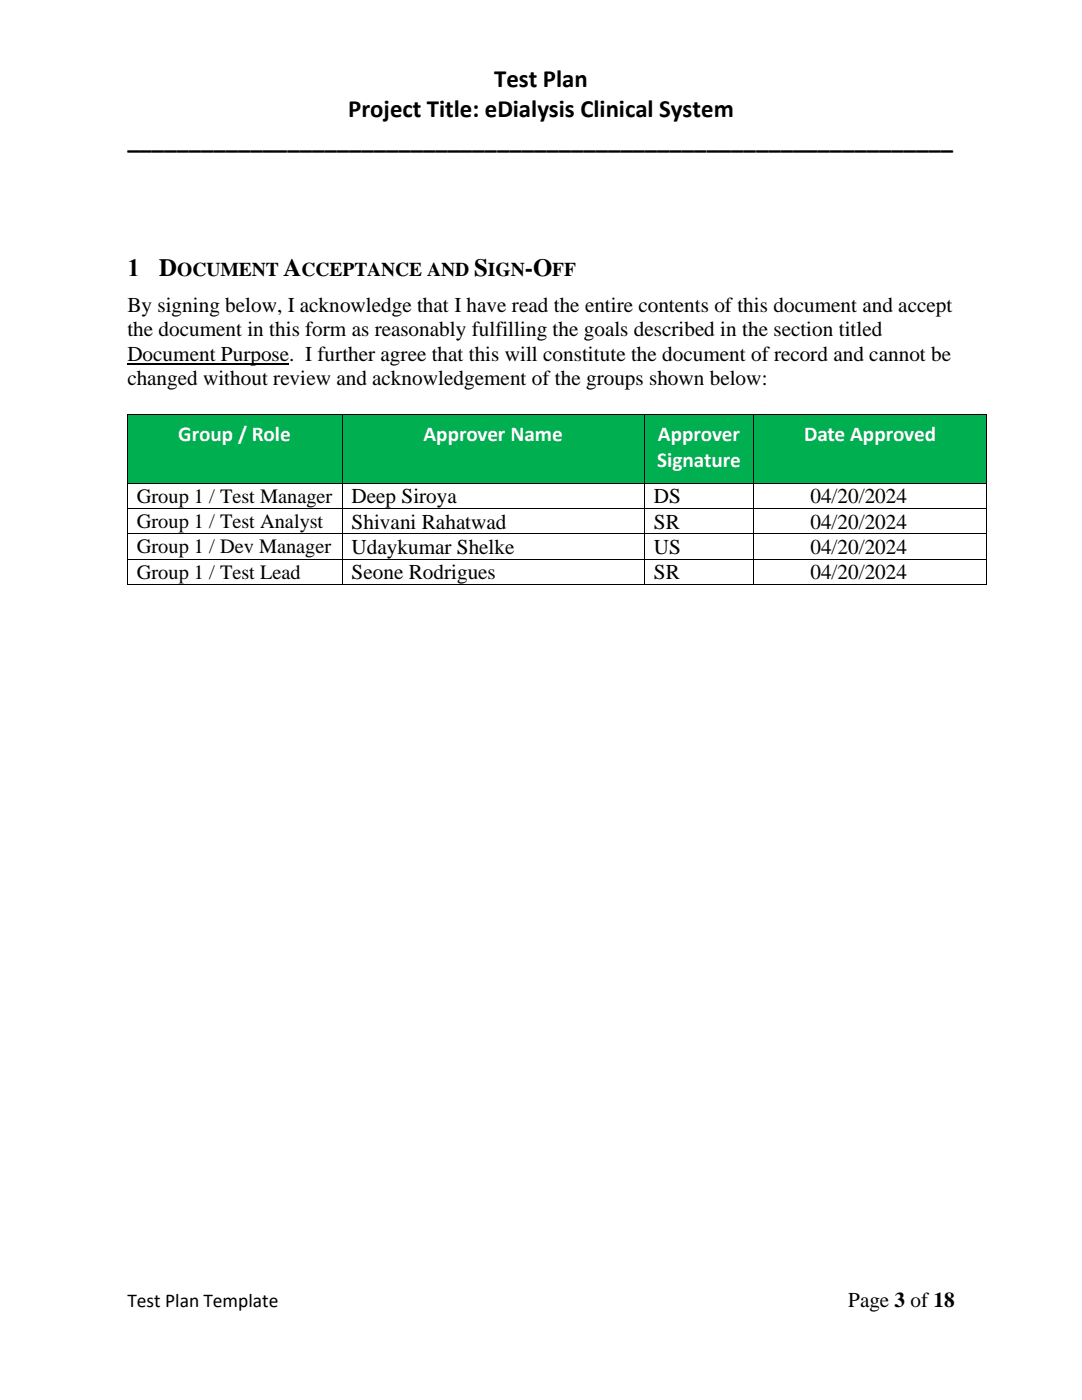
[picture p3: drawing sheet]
<svg xmlns="http://www.w3.org/2000/svg" width="216mm" height="279mm" viewBox="0 0 216 279" stroke-linecap="round" stroke-linejoin="round" font-family="sans-serif">
<defs><g id="words">
<g font-size="5">
<text x="98.6" y="17.4">Test Plan</text>
<text x="69.5" y="23.4">Project Title: eDialysis Clinical System</text>
<text x="25.4" y="29.5">___________________________________________________________________</text>
<text x="25.4" y="55.1">1</text>
<text x="31.8" y="55.1">D</text>
<text x="56.6" y="55.1">A</text>
<text x="94.6" y="55.1">S</text>
<text x="104.7" y="55.1">-O</text>
</g>
<g font-size="4.2">
<text x="25.4" y="62.3">By signing below, I acknowledge that I have read the entire contents of this document and accept</text>
<text x="25.4" y="67.1">the document in this form as reasonably fulfilling the goals described in the section titled</text>
<text x="25.4" y="72">Document Purpose. I further agree that this will constitute the document of record and cannot be</text>
<text x="25.4" y="76.9">changed without review and acknowledgement of the groups shown below:</text>
<text x="70.2" y="100.5">Deep Siroya</text>
<text x="130.5" y="100.5">DS</text>
<text x="161.7" y="100.5">04/20/2024</text>
<text x="70.2" y="105.5">Shivani Rahatwad</text>
<text x="130.5" y="105.5">SR</text>
<text x="161.7" y="105.5">04/20/2024</text>
<text x="70.2" y="110.5">Udaykumar Shelke</text>
<text x="130.5" y="110.5">US</text>
<text x="161.7" y="110.5">04/20/2024</text>
<text x="70.2" y="115.6">Seone Rodrigues</text>
<text x="130.5" y="115.6">SR</text>
<text x="161.7" y="115.6">04/20/2024</text>
<text x="169.2" y="260.8">Page 3 of 18</text>
</g>
<g font-size="4.2" fill="#fff">
<text x="35.6" y="87.9">Group / Role</text>
<text x="84.5" y="87.9">Approver Name</text>
<text x="131.3" y="87.9">Approver</text>
<text x="160.4" y="87.9">Date Approved</text>
<text x="131.1" y="93.1">Signature</text>
</g>
<g font-size="4.1">
<text x="27.3" y="100.3">Group 1 / Test Manager</text>
<text x="27.3" y="105.3">Group 1 / Test Analyst</text>
<text x="27.3" y="110.4">Group 1 / Dev Manager</text>
<text x="27.3" y="115.5">Group 1 / Test Lead</text>
</g>
<g font-size="3.9">
<text x="35.4" y="55.1">OCUMENT</text>
<text x="60.2" y="55.1">CCEPTANCE AND</text>
<text x="97.3" y="55.1">IGN</text>
<text x="110.2" y="55.1">FF</text>
<text x="25.4" y="260.8">Test Plan Template</text>
</g>
</g></defs>
<path d="M25.4 72.6h32.3" fill="none" stroke="#000" stroke-width=".21"/>
<g fill="#00b050">
<path d="M25.5 82.9h42.7v13.5h-42.7z" fill-rule="evenodd"/>
<path d="M27.3 82.9h39v8.3h-39z" fill-rule="evenodd"/>
<path d="M68.4 82.9h60.1v13.5h-60.1z" fill-rule="evenodd"/>
<path d="M70.2 82.9h56.5v8.3h-56.5z" fill-rule="evenodd"/>
<path d="M128.7 82.9h21.7v13.5h-21.7z" fill-rule="evenodd"/>
<path d="M130.5 82.9h18v6.2h-18z" fill-rule="evenodd"/>
<path d="M130.5 89.1h18v7.3h-18z" fill-rule="evenodd"/>
<path d="M150.5 82.9h46.3v13.5h-46.3z" fill-rule="evenodd"/>
<path d="M152.3 82.9h42.7v8.3h-42.7z" fill-rule="evenodd"/>
</g>
<g fill="#000">
<path d="M25.3 82.7h.2v.2h-.2z" fill-rule="evenodd"/>
<path d="M25.3 82.7h.2v.2h-.2z" fill-rule="evenodd"/>
<path d="M25.3 96.4h.2v.1h-.2z" fill-rule="evenodd"/>
<path d="M68.2 82.7h.2v.2h-.2z" fill-rule="evenodd"/>
<path d="M68.2 96.4h.2v.1h-.2z" fill-rule="evenodd"/>
<path d="M128.5 82.7h.2v.2h-.2z" fill-rule="evenodd"/>
<path d="M128.5 96.4h.2v.1h-.2z" fill-rule="evenodd"/>
<path d="M150.4 82.7h.1v.2h-.1z" fill-rule="evenodd"/>
<path d="M150.4 96.4h.1v.1h-.1z" fill-rule="evenodd"/>
<path d="M196.8 82.7h.2v.2h-.2z" fill-rule="evenodd"/>
<path d="M196.8 82.7h.2v.2h-.2z" fill-rule="evenodd"/>
<path d="M196.8 96.4h.2v.1h-.2z" fill-rule="evenodd"/>
<path d="M25.3 101.4h.2v.2h-.2z" fill-rule="evenodd"/>
<path d="M25.3 106.4h.2v.2h-.2z" fill-rule="evenodd"/>
<path d="M25.3 111.5h.2v.2h-.2z" fill-rule="evenodd"/>
<path d="M25.3 116.6h.2v.1h-.2z" fill-rule="evenodd"/>
<path d="M25.3 116.6h.2v.1h-.2z" fill-rule="evenodd"/>
<path d="M68.2 101.4h.2v.2h-.2z" fill-rule="evenodd"/>
<path d="M68.2 106.4h.2v.2h-.2z" fill-rule="evenodd"/>
<path d="M68.2 111.5h.2v.2h-.2z" fill-rule="evenodd"/>
<path d="M68.2 116.6h.2v.1h-.2z" fill-rule="evenodd"/>
<path d="M128.5 101.4h.2v.2h-.2z" fill-rule="evenodd"/>
<path d="M128.5 106.4h.2v.2h-.2z" fill-rule="evenodd"/>
<path d="M128.5 111.5h.2v.2h-.2z" fill-rule="evenodd"/>
<path d="M128.5 116.6h.2v.1h-.2z" fill-rule="evenodd"/>
<path d="M150.4 101.4h.1v.2h-.1z" fill-rule="evenodd"/>
<path d="M150.4 106.4h.1v.2h-.1z" fill-rule="evenodd"/>
<path d="M150.4 111.5h.1v.2h-.1z" fill-rule="evenodd"/>
<path d="M150.4 116.6h.1v.1h-.1z" fill-rule="evenodd"/>
<path d="M196.8 101.4h.2v.2h-.2z" fill-rule="evenodd"/>
<path d="M196.8 106.4h.2v.2h-.2z" fill-rule="evenodd"/>
<path d="M196.8 111.5h.2v.2h-.2z" fill-rule="evenodd"/>
<path d="M196.8 116.6h.2v.1h-.2z" fill-rule="evenodd"/>
<path d="M196.8 116.6h.2v.1h-.2z" fill-rule="evenodd"/>
</g>
<g fill="none" stroke="#000" stroke-width=".2">
<path d="M25.4 82.9v13.5M25.4 96.5v4.9M25.5 82.8h42.7M25.5 96.5h42.7M68.3 82.9v13.5M68.3 96.5v4.9M68.4 82.8h60.1M68.4 96.5h60.1M128.6 82.9v13.5M128.6 96.5v4.9M128.7 82.8h21.7M128.7 96.5h21.7"/>
<path d="M150.4 82.9v13.5M150.4 96.5v4.9M150.5 82.8h46.3M150.5 96.5h46.3M196.9 82.9v13.5M196.9 96.5v4.9M25.4 101.6v4.8M25.4 106.6v4.9M25.4 111.7v4.9M25.5 101.5h42.7M25.5 106.5h42.7M25.5 111.6h42.7"/>
<path d="M25.5 116.6h42.7M68.3 101.6v4.8M68.3 106.6v4.9M68.3 111.7v4.9M68.4 101.5h60.1M68.4 106.5h60.1M68.4 111.6h60.1M68.4 116.6h60.1M128.6 101.6v4.8M128.6 106.6v4.9M128.6 111.7v4.9M128.7 101.5h21.7"/>
<path d="M128.7 106.5h21.7M128.7 111.6h21.7M128.7 116.6h21.7M150.4 101.6v4.8M150.4 106.6v4.9M150.4 111.7v4.9M150.5 101.5h46.3M150.5 106.5h46.3M150.5 111.6h46.3M150.5 116.6h46.3M196.9 101.6v4.8M196.9 106.6v4.9"/>
<path d="M196.9 111.7v4.9"/>
</g>
<use href="#words"/>
</svg>
